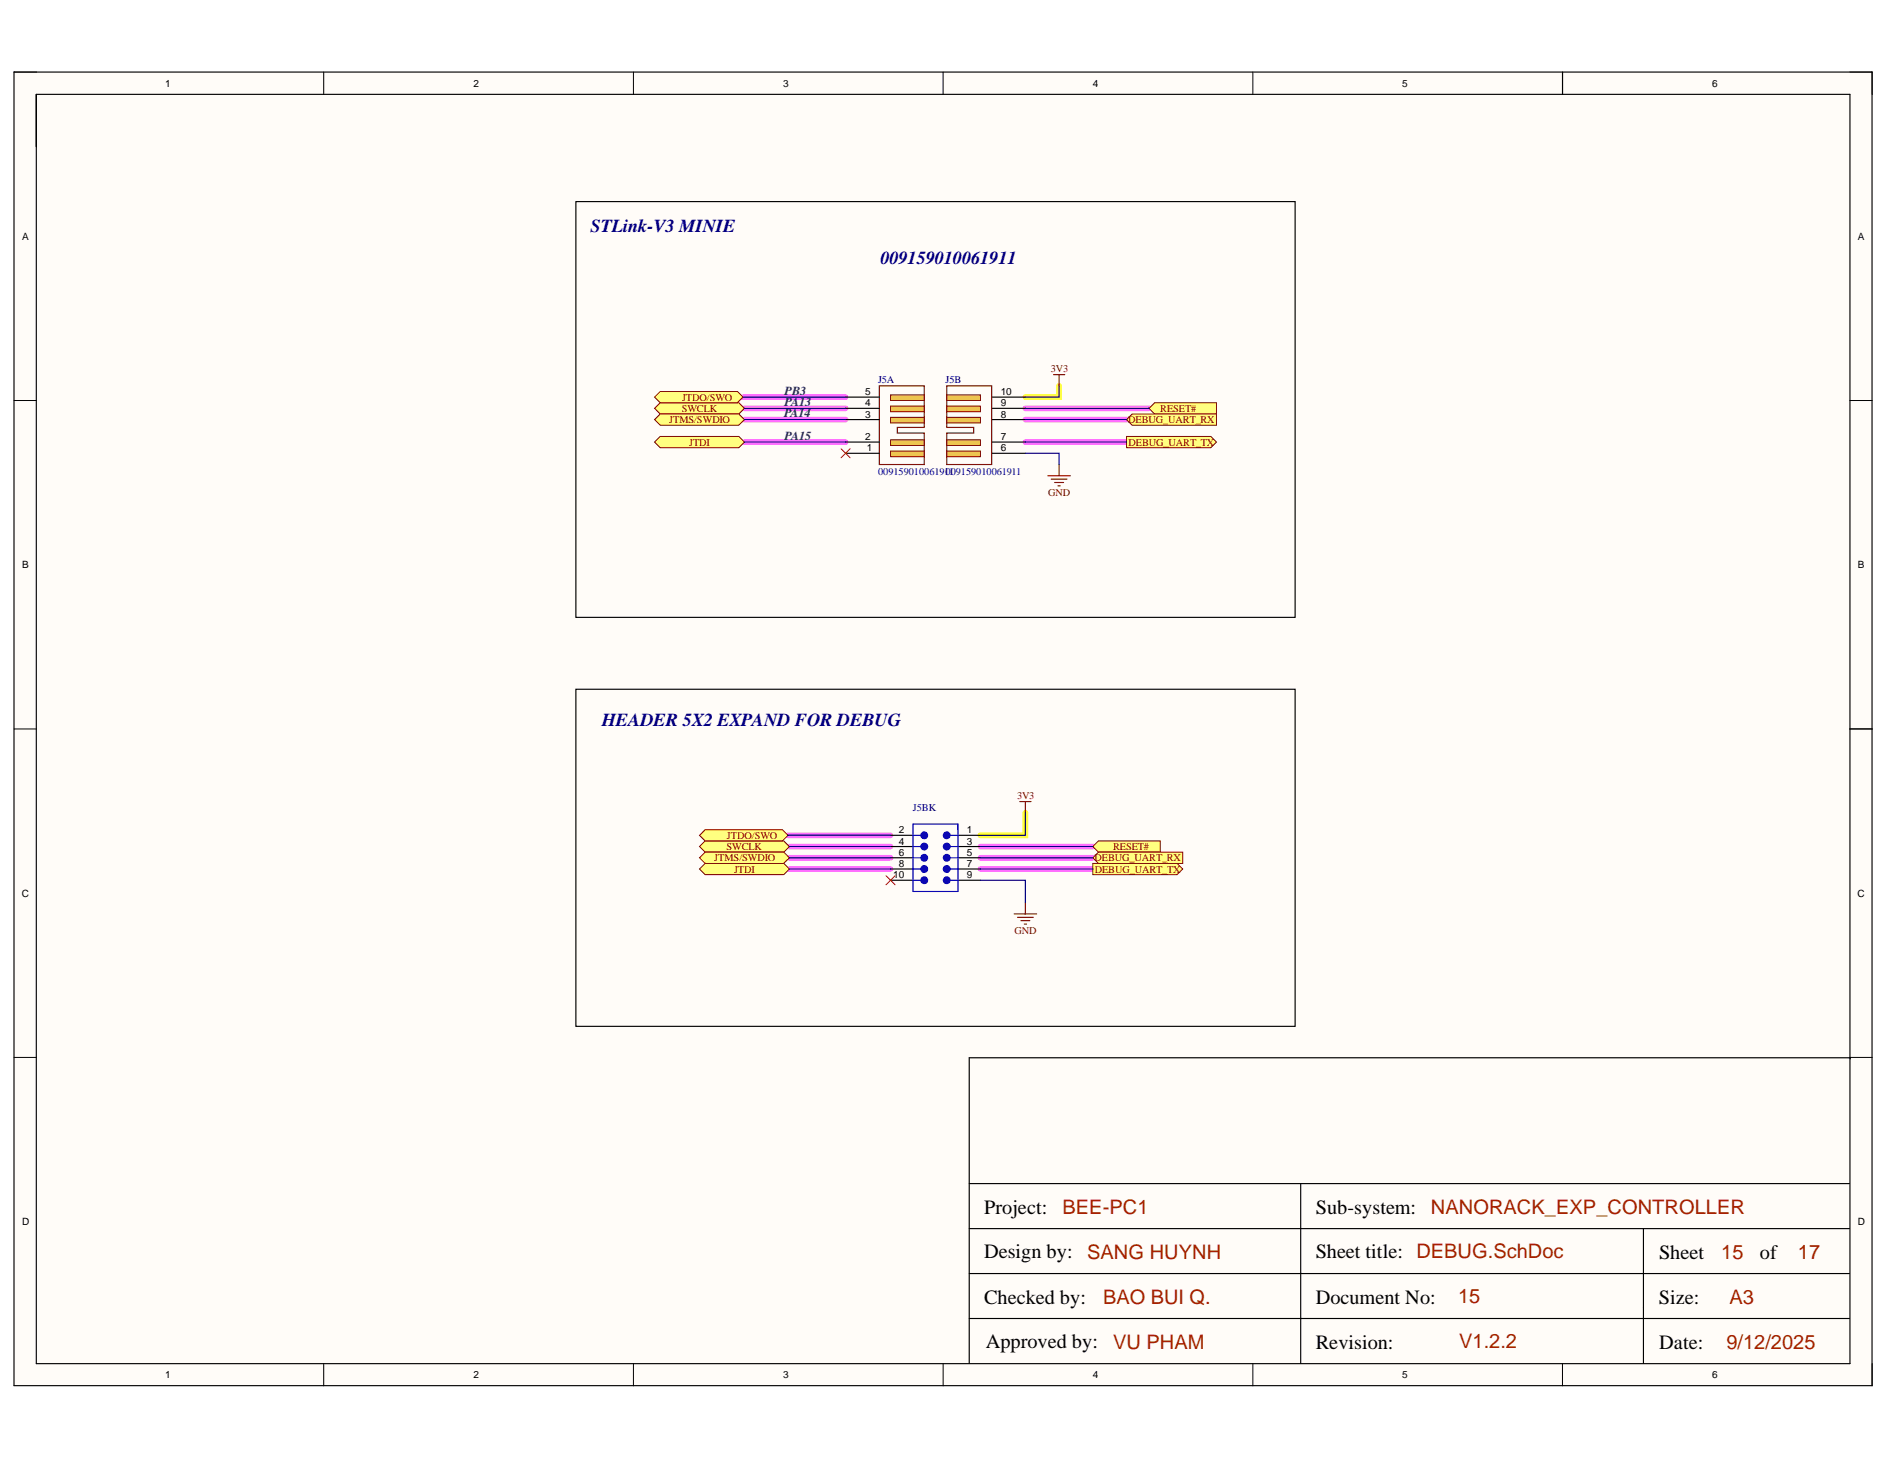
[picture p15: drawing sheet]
<svg xmlns="http://www.w3.org/2000/svg" width="279mm" height="216mm" viewBox="0 0 279 216" stroke-linecap="round" stroke-linejoin="round" font-family="sans-serif">
<defs><g id="words">
<g font-size="3">
<text x="145.6" y="179.7">Project:</text>
<text x="194.7" y="179.7">Sub-system:</text>
<text x="145.6" y="186.2">Design by:</text>
<text x="194.7" y="186.2">Sheet title: DEBUG.SchDoc</text>
<text x="245.5" y="186.3">Sheet</text>
<text x="260.4" y="186.3">of</text>
<text x="145.6" y="193">Checked by:</text>
<text x="194.7" y="193">Document No:</text>
<text x="245.5" y="193">Size:</text>
<text x="145.9" y="199.5">Approved by:</text>
<text x="194.7" y="199.6">Revision:</text>
<text x="245.6" y="199.6">Date:</text>
</g>
<g font-size="3" fill="#a61c00">
<text x="157.2" y="179.7">BEE-PC1</text>
<text x="211.8" y="179.7">NANORACK_EXP_CONTROLLER</text>
<text x="160.9" y="186.3">SANG HUYNH</text>
<text x="254.7" y="186.3">15</text>
<text x="266.1" y="186.3">17</text>
<text x="163.2" y="193">BAO BUI Q.</text>
<text x="215.8" y="192.8">15</text>
<text x="255.9" y="193">A3</text>
<text x="164.7" y="199.6">VU PHAM</text>
<text x="215.9" y="199.5">V1.2.2</text>
<text x="255.5" y="199.6">9/12/2025</text>
</g>
<g font-size="2.7" fill="#000080">
<text x="87.4" y="34.3">STLink-V3 MINIE</text>
<text x="130.3" y="39.1">009159010061911</text>
<text x="89" y="107.4">HEADER 5X2 EXPAND FOR DEBUG</text>
</g>
<g font-size="1.8" fill="#073763">
<text x="116.1" y="58.4">PB3</text>
<text x="116" y="61.7">PA14</text>
<text x="116.1" y="60.1">PA13</text>
<text x="116.1" y="65.1">PA15</text>
</g>
<g font-size="1.5">
<text x="24.4" y="12.9">1</text>
<text x="70" y="12.9">2</text>
<text x="115.9" y="12.9">3</text>
<text x="161.7" y="12.9">4</text>
<text x="207.5" y="12.9">5</text>
<text x="253.4" y="12.9">6</text>
<text x="3.3" y="35.5">A</text>
<text x="274.9" y="35.5">A</text>
<text x="128" y="58.5">5</text>
<text x="148.1" y="58.5">10</text>
<text x="128" y="65.1">2</text>
<text x="128" y="61.8">3</text>
<text x="128" y="60.1">4</text>
<text x="148.1" y="65.1">7</text>
<text x="148.1" y="61.8">8</text>
<text x="148.1" y="60.1">9</text>
<text x="128.3" y="66.8">1</text>
<text x="148.1" y="66.8">6</text>
<text x="3.3" y="84.1">B</text>
<text x="275" y="84.1">B</text>
<text x="133" y="125">4</text>
<text x="133" y="123.3">2</text>
<text x="143.1" y="125">3</text>
<text x="143.1" y="123.3">1</text>
<text x="132.2" y="130">10</text>
<text x="133" y="126.6">6</text>
<text x="133" y="128.3">8</text>
<text x="143.1" y="126.6">5</text>
<text x="143.1" y="128.3">7</text>
<text x="143.1" y="130">9</text>
<text x="3.2" y="132.7">C</text>
<text x="274.9" y="132.7">C</text>
<text x="3.3" y="181.3">D</text>
<text x="274.9" y="181.3">D</text>
<text x="24.4" y="203.9">1</text>
<text x="70" y="203.9">2</text>
<text x="115.9" y="203.9">3</text>
<text x="161.7" y="203.9">4</text>
<text x="207.5" y="203.9">5</text>
<text x="253.4" y="203.9">6</text>
</g>
<g font-size="1.5" fill="#800000">
<text x="100.9" y="59.3">JTDO/SWO</text>
<text x="155.5" y="55.1">3V3</text>
<text x="99" y="62.6">JTMS/SWDIO</text>
<text x="100.9" y="60.9">SWCLK</text>
<text x="102" y="65.9">JTDI</text>
<text x="167" y="62.6">DEBUG_UART_RX</text>
<text x="167" y="65.9">DEBUG_UART_TX</text>
<text x="171.7" y="60.9">RESET#</text>
<text x="155.1" y="73.4">GND</text>
<text x="150.5" y="118.3">3V3</text>
<text x="107.5" y="125.8">SWCLK</text>
<text x="107.6" y="124.1">JTDO/SWO</text>
<text x="164.7" y="125.8">RESET#</text>
<text x="105.7" y="127.5">JTMS/SWDIO</text>
<text x="108.6" y="129.1">JTDI</text>
<text x="162" y="127.5">DEBUG_UART_RX</text>
<text x="162" y="129.1">DEBUG_UART_TX</text>
<text x="150.1" y="138.3">GND</text>
</g>
<g font-size="1.5" fill="#000080">
<text x="129.9" y="56.6">J5A</text>
<text x="139.9" y="56.6">J5B</text>
<text x="129.9" y="70.3">00915901006191009159010061911</text>
<text x="140.4" y="70.3">1</text>
<text x="135.1" y="120">J5BK</text>
</g>
</g></defs>
<g fill="#fffcf8">
<path d="M2.1 10.7h275v194.4h-275z" fill-rule="evenodd"/>
<path d="M5.4 14h268.3v187.8h-268.3z" fill-rule="evenodd"/>
</g>
<g fill="none" stroke="#000" stroke-width=".15">
<path d="M2.1 10.7h3.3M47.9 10.7v3.3M93.7 10.7v3.3M139.6 10.7v3.3M185.4 10.7v3.3M231.2 10.7v3.3M273.7 10.7h3.4v3.3M2.1 59.3h3.3M273.7 59.3h3.4M2.1 107.9h3.3M273.7 107.9h3.4M2.1 156.5h3.3"/>
<path d="M273.7 156.5h3.4M47.9 201.8v3.3M93.7 201.8v3.3M139.6 201.8v3.3M185.4 201.8v3.3M231.2 201.8v3.3M277.1 201.8v3.3"/>
</g>
<g fill="none" stroke="#ff6eff" stroke-width=".85">
<path d="M110 58.8h15.1M110.2 60.4h14.9M110.2 62.1h14.9M110.2 65.4h14.9M151.7 60.4h18.3M151.7 62.1h15M151.7 65.4h15M116.6 123.6h15.2M116.8 128.6h15M116.8 126.9h15M116.8 125.3h15M145.1 128.6h16.6"/>
<path d="M145.1 126.9h16.6M145.1 125.3h16.6"/>
</g>
<path d="M156.7 57.1v1.7h-5M151.7 120.3v3.3h-6.6" fill="none" stroke="#ff0" stroke-width=".85"/>
<path d="M2.1 10.7h274.9v194.3h-274.9zM5.4 14h268.4v187.8h-268.4zM231.2 10.7v3.3M273.8 107.9h3.3M273.8 156.7v-.2h-130.4v45.3M143.4 175.1h130.3M192.5 175.1v26.7M143.4 188.5h130.3M143.4 181.8h130.3M143.4 195.1h130.3M243.2 181.8v20" fill="none" stroke="#000" stroke-width=".17"/>
<path d="M96.9 60.4l.8-.8h11.6l.9 .8-.9 .9h-11.6z" fill-rule="evenodd" fill="#ffff80"/>
<path d="M96.9 60.4l.8-.8h11.6l.9 .8-.9 .9h-11.6z" fill="none" stroke="#800000" stroke-width=".15"/>
<path d="M96.9 65.4l.8-.8h11.6l.9 .8-.9 .8h-11.6z" fill-rule="evenodd" fill="#ffff80"/>
<path d="M96.9 65.4l.8-.8h11.6l.9 .8-.9 .8h-11.6z" fill="none" stroke="#800000" stroke-width=".15"/>
<path d="M155.9 55.4h1.7M156.7 55.4v1.7M155.1 70.4h3.3M155.6 70.9h2.3M156.1 71.4h1.3M156.6 71.9h.3M156.7 68.7v1.7" fill="none" stroke="#800000" stroke-width=".17"/>
<path d="M170 60.4l.9-.8h9.1v1.7h-9.1z" fill-rule="evenodd" fill="#ffff80"/>
<path d="M170 60.4l.9-.8h9.1v1.7h-9.1z" fill="none" stroke="#800000" stroke-width=".15"/>
<path d="M166.7 64.6h12.5l.8 .8-.8 .8h-12.5z" fill-rule="evenodd" fill="#ffff80"/>
<path d="M166.7 64.6h12.5l.8 .8-.8 .8h-12.5z" fill="none" stroke="#800000" stroke-width=".15"/>
<path d="M166.7 62.1l.8-.8h12.5v1.6h-12.5z" fill-rule="evenodd" fill="#ffff80"/>
<path d="M166.7 62.1l.8-.8h12.5v1.6h-12.5z" fill="none" stroke="#800000" stroke-width=".15"/>
<path d="M85.2 29.8h106.5v61.6h-106.5zM85.2 102h106.5v49.9h-106.5z" fill="none" stroke="#000" stroke-width=".17"/>
<path d="M103.5 125.3l.9-.9h11.6l.8 .9-.8 .8h-11.6z" fill-rule="evenodd" fill="#ffff80"/>
<path d="M103.5 125.3l.9-.9h11.6l.8 .9-.8 .8h-11.6z" fill="none" stroke="#800000" stroke-width=".15"/>
<path d="M103.5 128.6l.9-.8h11.6l.8 .8-.8 .8h-11.6z" fill-rule="evenodd" fill="#ffff80"/>
<path d="M103.5 128.6l.9-.8h11.6l.8 .8-.8 .8h-11.6z" fill="none" stroke="#800000" stroke-width=".15"/>
<path d="M96.9 58.8l.8-.9h11.4l.9 .9-.9 .8h-11.4z" fill-rule="evenodd" fill="#ffff80"/>
<path d="M96.9 58.8l.8-.9h11.4l.9 .9-.9 .8h-11.4z" fill="none" stroke="#800000" stroke-width=".15"/>
<path d="M104.4 122.8h11.4l.8 .8-.8 .8h-11.4l-.9-.8z" fill-rule="evenodd" fill="#ffff80"/>
<path d="M104.4 122.8h11.4l.8 .8-.8 .8h-11.4l-.9-.8z" fill="none" stroke="#800000" stroke-width=".15"/>
<path d="M161.7 125.3l.9-.9h9.1v1.7h-9.1z" fill-rule="evenodd" fill="#ffff80"/>
<path d="M161.7 125.3l.9-.9h9.1v1.7h-9.1z" fill="none" stroke="#800000" stroke-width=".15"/>
<path d="M161.7 127.8h12.5l.8 .8-.8 .8h-12.5z" fill-rule="evenodd" fill="#ffff80"/>
<path d="M161.7 127.8h12.5l.8 .8-.8 .8h-12.5z" fill="none" stroke="#800000" stroke-width=".15"/>
<path d="M161.7 126.9l.9-.8h12.4v1.7h-12.4z" fill-rule="evenodd" fill="#ffff80"/>
<path d="M161.7 126.9l.9-.8h12.4v1.7h-12.4z" fill="none" stroke="#800000" stroke-width=".15"/>
<path d="M150.9 118.6h1.7M151.7 118.6v1.7" fill="none" stroke="#800000" stroke-width=".17"/>
<path d="M130.1 57.1h6.7v6.2h-4v.8h4v4.6h-6.7z" fill="none" stroke="#5b0f00" stroke-width=".17"/>
<path d="M125.1 58.8h5M125.1 67.1h5M125.1 65.4h5M125.1 62.1h5M125.1 60.4h5" fill="none" stroke="#000" stroke-width=".17"/>
<path d="M131.8 66.7h5v.9h-5z" fill-rule="evenodd" fill="#f1c232"/>
<path d="M131.8 66.7h5v.9h-5z" fill="none" stroke="#800000" stroke-width=".15"/>
<path d="M131.8 65.1h5v.8h-5z" fill-rule="evenodd" fill="#f1c232"/>
<path d="M131.8 65.1h5v.8h-5z" fill="none" stroke="#800000" stroke-width=".15"/>
<path d="M131.8 61.8h5v.8h-5z" fill-rule="evenodd" fill="#f1c232"/>
<path d="M131.8 61.8h5v.8h-5z" fill="none" stroke="#800000" stroke-width=".15"/>
<path d="M131.8 60.1h5v.8h-5z" fill-rule="evenodd" fill="#f1c232"/>
<path d="M131.8 60.1h5v.8h-5z" fill="none" stroke="#800000" stroke-width=".15"/>
<path d="M131.8 58.4h5v.9h-5z" fill-rule="evenodd" fill="#f1c232"/>
<path d="M131.8 58.4h5v.9h-5z" fill="none" stroke="#800000" stroke-width=".15"/>
<path d="M146.8 58.8h4.9M146.8 67.1h4.9M146.8 65.4h4.9M146.8 62.1h4.9M146.8 60.4h4.9" fill="none" stroke="#000" stroke-width=".17"/>
<path d="M140.1 57.1h6.7v11.6h-6.7v-4.6h4v-.8h-4z" fill="none" stroke="#5b0f00" stroke-width=".17"/>
<path d="M140.1 66.7h5v.9h-5z" fill-rule="evenodd" fill="#f1c232"/>
<path d="M140.1 66.7h5v.9h-5z" fill="none" stroke="#800000" stroke-width=".15"/>
<path d="M140.1 65.1h5v.8h-5z" fill-rule="evenodd" fill="#f1c232"/>
<path d="M140.1 65.1h5v.8h-5z" fill="none" stroke="#800000" stroke-width=".15"/>
<path d="M140.1 61.8h5v.8h-5z" fill-rule="evenodd" fill="#f1c232"/>
<path d="M140.1 61.8h5v.8h-5z" fill="none" stroke="#800000" stroke-width=".15"/>
<path d="M140.1 60.1h5v.8h-5z" fill-rule="evenodd" fill="#f1c232"/>
<path d="M140.1 60.1h5v.8h-5z" fill="none" stroke="#800000" stroke-width=".15"/>
<path d="M140.1 58.4h5v.9h-5z" fill-rule="evenodd" fill="#f1c232"/>
<path d="M140.1 58.4h5v.9h-5z" fill="none" stroke="#800000" stroke-width=".15"/>
<path d="M96.9 62.1l.8-.8h11.6l.9 .8-.9 .8h-11.6z" fill-rule="evenodd" fill="#ffff80"/>
<path d="M96.9 62.1l.8-.8h11.6l.9 .8-.9 .8h-11.6z" fill="none" stroke="#800000" stroke-width=".15"/>
<path d="M104.4 126.1h11.6l.8 .8-.8 .9h-11.6l-.9-.9z" fill-rule="evenodd" fill="#ffff80"/>
<path d="M104.4 126.1h11.6l.8 .8-.8 .9h-11.6l-.9-.9z" fill="none" stroke="#800000" stroke-width=".15"/>
<path d="M150.1 135.2h3.3M150.6 135.7h2.3M151.1 136.2h1.3M151.6 136.7h.3M151.7 133.6v1.6" fill="none" stroke="#800000" stroke-width=".17"/>
<path d="M141.8 125.3h3.3M141.8 123.6h3.3" fill="none" stroke="#000" stroke-width=".17"/>
<path d="M140.6 125.3h1.2" fill="none" stroke="#00f" stroke-width=".17"/>
<circle cx="140.1" cy="125.3" r=".5" fill="#00f"/>
<g fill="none" stroke="#00f" stroke-width=".17">
<path d="M135.1 125.3h1.2M140.6 123.6h1.2"/>
<circle cx="140.1" cy="125.3" r=".5"/>
</g>
<path d="M131.8 125.3h3.3M131.8 123.6h3.3" fill="none" stroke="#000" stroke-width=".17"/>
<circle cx="136.8" cy="125.3" r=".5" fill="#00f"/>
<g fill="none" stroke="#00f" stroke-width=".17">
<path d="M135.1 123.6h1.2"/>
<circle cx="136.8" cy="125.3" r=".5"/>
</g>
<circle cx="136.8" cy="123.6" r=".5" fill="#00f"/>
<g fill="none" stroke="#00f" stroke-width=".17">
<path d="M140.6 126.9h1.2"/>
<circle cx="136.8" cy="123.6" r=".5"/>
</g>
<path d="M131.8 126.9h3.3M141.8 126.9h3.3" fill="none" stroke="#000" stroke-width=".17"/>
<circle cx="140.1" cy="126.9" r=".5" fill="#00f"/>
<g fill="none" stroke="#00f" stroke-width=".17">
<path d="M135.1 126.9h1.2"/>
<circle cx="140.1" cy="126.9" r=".5"/>
</g>
<circle cx="136.8" cy="126.9" r=".5" fill="#00f"/>
<g fill="none" stroke="#00f" stroke-width=".17">
<path d="M140.6 128.6h1.2"/>
<circle cx="136.8" cy="126.9" r=".5"/>
</g>
<path d="M131.8 128.6h3.3M141.8 128.6h3.3" fill="none" stroke="#000" stroke-width=".17"/>
<circle cx="140.1" cy="128.6" r=".5" fill="#00f"/>
<g fill="none" stroke="#00f" stroke-width=".17">
<path d="M135.1 128.6h1.2"/>
<circle cx="140.1" cy="128.6" r=".5"/>
</g>
<circle cx="136.8" cy="128.6" r=".5" fill="#00f"/>
<g fill="none" stroke="#00f" stroke-width=".17">
<path d="M140.6 130.3h1.2"/>
<circle cx="136.8" cy="128.6" r=".5"/>
</g>
<path d="M131.8 130.3h3.3M141.8 130.3h3.3" fill="none" stroke="#000" stroke-width=".17"/>
<circle cx="140.1" cy="130.3" r=".5" fill="#00f"/>
<g fill="none" stroke="#00f" stroke-width=".17">
<path d="M135.1 130.3h1.2"/>
<circle cx="140.1" cy="130.3" r=".5"/>
</g>
<circle cx="136.8" cy="130.3" r=".5" fill="#00f"/>
<g fill="none" stroke="#00f" stroke-width=".17">
<path d="M135.1 121.9h6.7v10h-6.7z"/>
<circle cx="136.8" cy="130.3" r=".5"/>
</g>
<circle cx="140.1" cy="123.6" r=".5" fill="#00f"/>
<circle cx="140.1" cy="123.6" r=".5" fill="none" stroke="#00f" stroke-width=".17"/>
<path d="M124.5 66.4l1.3 1.3M125.8 66.4l-1.3 1.3M131.1 129.6l1.4 1.3M132.5 129.6l-1.4 1.3" fill="none" stroke="#f00" stroke-width=".15"/>
<g fill="none" stroke="#000080" stroke-width=".17">
<path d="M110 58.8h15.1M156.7 57.1v1.7h-5M110.2 60.4h14.9M110.2 62.1h14.9M110.2 65.4h14.9M151.7 67.1h5v1.6M151.7 60.4h18.3M151.7 62.1h15M151.7 65.4h15M116.6 123.6h15.2M116.8 128.6h15M116.8 126.9h15"/>
<path d="M116.8 125.3h15M145.1 130.3h6.6v3.3M145.1 128.6h16.6M145.1 126.9h16.6M145.1 125.3h16.6M151.7 120.3v3.3h-6.6"/>
</g>
<use href="#words"/>
</svg>
